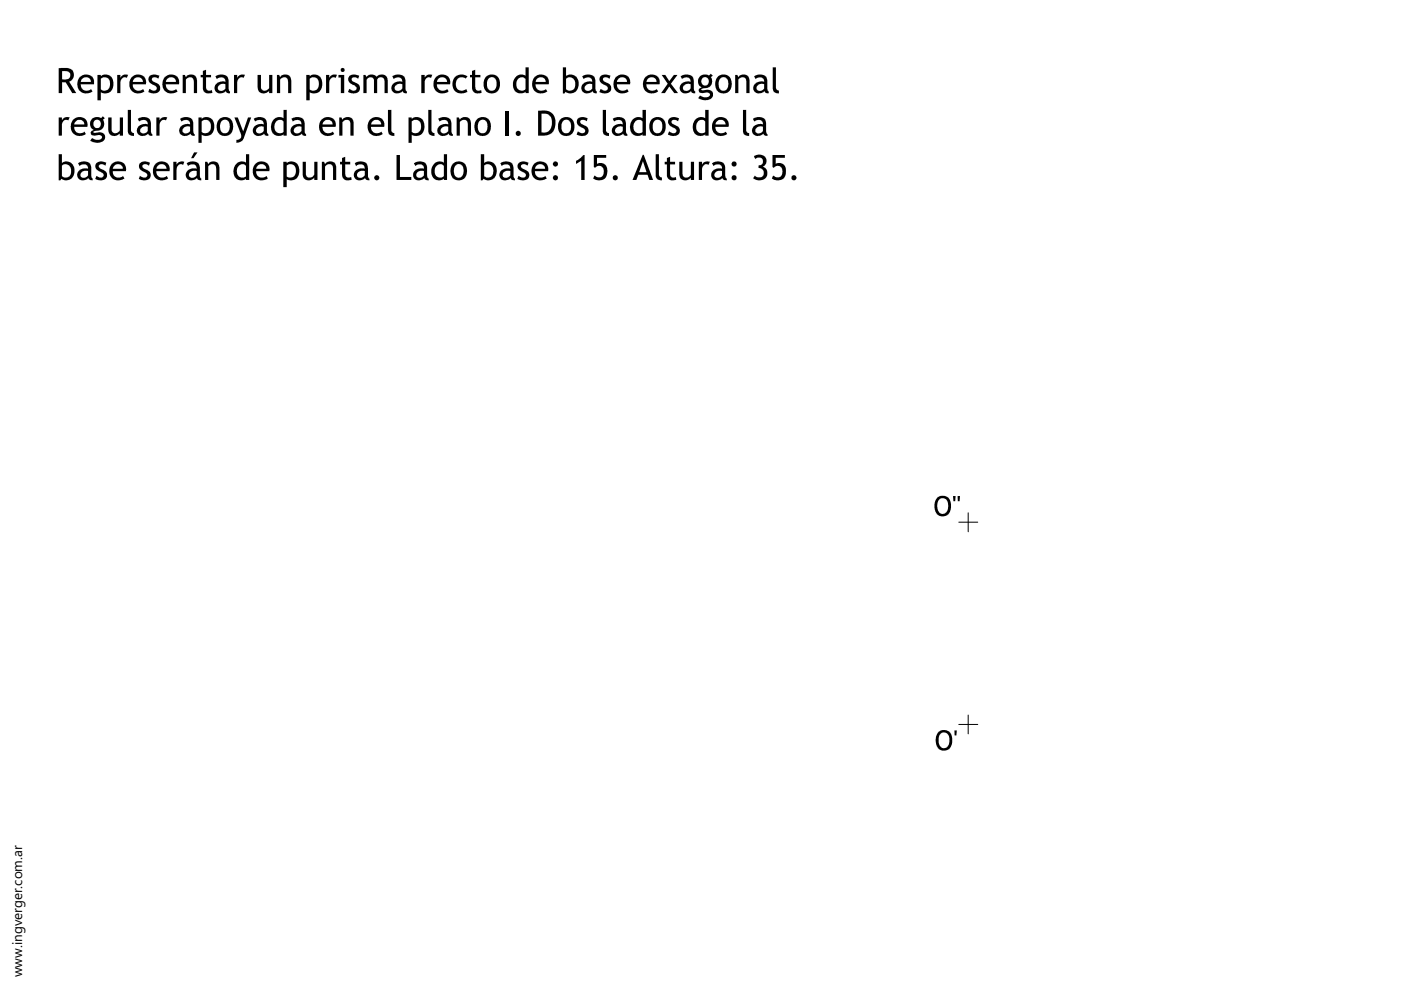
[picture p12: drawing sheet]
<svg xmlns="http://www.w3.org/2000/svg" width="297mm" height="210mm" viewBox="0 0 297 210" stroke-linecap="round" stroke-linejoin="round" font-family="sans-serif">
<defs><g id="words">
<text font-size="2.9" x="4.7" y="207.2" transform="rotate(-90 4.7 207.2)">www.ingverger.com.ar</text>
</g></defs>
<path d="M203.3 110.7h4M205.3 108.7v4M203.3 153.6h4M205.3 151.6v4" fill="none" stroke="#000" stroke-width=".21"/>
<g fill="#000">
<path d="M24.8 15.9h.7v.6l.6-.6 1.1-.1-.3 .7a.94 .94 0 0 0-1 .1 .94 .94 0 0 0-.4 .9v2.2h-.7zM31.7 16.1l.8-.3 1.3 .3-.2 .6-.3-.2a.6 .6 0 0 0-.8-.1 .6 .6 0 0 0-.2 .8l1.3 .6a1.18 1.18 0 0 1 .2 1.5 1.18 1.18 0 0 1-1.5 .5l-.8-.3 .2-.6 .2 .1a.69 .69 0 0 0 .9 .3 .69 .69 0 0 0 .4-.8l-.3-.3-.9-.5a1.04 1.04 0 0 1-.3-1.6zM38.7 15.9h.5l.2 .5 .4-.4 .4-.2h.8l.5 .5 .3 .7v2.7h-.7v-2.6a.86 .86 0 0 0-.8-.7 .86 .86 0 0 0-.9 .5v2.8h-.7zM43 15l.7-.2v1.1h1v.5h-1v1.9a.76 .76 0 0 0 .3 .9 .76 .76 0 0 0 .9-.1l.1 .6-.6 .1a1.14 1.14 0 0 1-1.4-1.2v-2.2h-.5v-.5h.5zM49.6 15.9h.7v.6l.6-.6 1-.1-.3 .7a.94 .94 0 0 0-.9 .1 .94 .94 0 0 0-.4 .9v2.2h-.7zM54.6 15.9h.7v2.4a.88 .88 0 0 0 .8 1 .88 .88 0 0 0 1-.7v-2.7h.6v3.8h-.6v-.5l-.6 .5-.7 .1a1.19 1.19 0 0 1-1.2-1.4zM58.7 15.9h.5l.2 .5 .3-.4 .5-.2h.8l.5 .5 .3 .7v2.7h-.7l-.1-2.6a.86 .86 0 0 0-.7-.7 .86 .86 0 0 0-.9 .5v2.8h-.7zM69.1 15.9h.7v.6l.6-.6 1.1-.1-.3 .7a.94 .94 0 0 0-1 .1 .94 .94 0 0 0-.4 .9v2.2h-.7zM74.1 16.1l.7-.3 1.4 .3-.3 .6-.6-.3a.5 .5 0 0 0-.7 .3 .5 .5 0 0 0 .4 .6l.5 .3a1.14 1.14 0 0 1 .8 1.5 1.14 1.14 0 0 1-1.5 .7l-1-.3 .2-.6 .3 .1a.69 .69 0 0 0 .8 .3 .69 .69 0 0 0 .5-.8l-1.3-.9a.99 .99 0 0 1-.2-1.5zM77 15.9h.5l.2 .4 .5-.4 .8-.1 .5 .1 .4 .4 .4-.4 .6-.1a1.18 1.18 0 0 1 1.3 1.4v2.5h-.7v-2.6a.79 .79 0 0 0-.7-.7 .79 .79 0 0 0-.8 .5v2.8h-.7v-2.7a.83 .83 0 0 0-.8-.6 .83 .83 0 0 0-.8 .5v2.8h-.7zM89.3 15.9h.7v.6l.6-.6 1.1-.1-.3 .7a.93 .93 0 0 0-1 .1 .93 .93 0 0 0-.4 .9v2.2h-.7zM96.4 16.5l.4-.4 .8-.3h.6l.9 .4-.3 .5-.9-.3-.7 .1-.3 .4-.3 .7 .1 .9 .4 .5 .4 .2h.6l.7-.3 .2 .6-1.3 .3-.7-.1-.6-.5-.5-1 .1-.9z"/>
<path d="M100.1 15l.7-.2v1.1h1.1v.5h-1.1v1.9a.79 .79 0 0 0 .3 .9 .79 .79 0 0 0 .9-.1l.1 .6-.6 .1a1.14 1.14 0 0 1-1.4-1.2v-2.2h-.4v-.5h.4zM127.3 16.1l.8-.3 1.3 .3-.2 .6-.3-.2a.58 .58 0 0 0-.8-.1 .58 .58 0 0 0-.1 .8l1.2 .6 .3 .5 .1 .3a1.29 1.29 0 0 1-1.9 1.1l-.6-.2 .2-.6 .3 .1a.69 .69 0 0 0 .8 .3 .69 .69 0 0 0 .4-.8l-.2-.3-1-.5a1.04 1.04 0 0 1-.3-1.6zM140.3 15.9h.8l.8 1.3 1-1.3h.7l-1.4 1.9 1.6 1.9h-.8l-1.1-1.4-.9 1.4h-.8l1.4-1.9zM155.9 15.9h.4l.2 .5 .5-.5 .9-.1 .8 .5 .2 .6v2.8h-.7v-2.3a.89 .89 0 0 0-.6-1 .89 .89 0 0 0-1.1 .5v2.8h-.6zM163.8 14.3h.7v4.3l.2 .4 .4 .2v.6l-.9-.2-.4-.7zM12.4 24.9h.7v.6l.6-.6h1.1l-.3 .6a.94 .94 0 0 0-1 .1 .94 .94 0 0 0-.4 1v2.2h-.7zM20.4 34.7l.9-.5 1.2 .3-.1 .7-.4-.3a.56 .56 0 0 0-.7-.1 .56 .56 0 0 0-.2 .8l1.2 .7 .4 .5a1.35 1.35 0 0 1-.6 1.3 1.35 1.35 0 0 1-1.5 0l-.4-.2 .2-.6 .7 .3a.61 .61 0 0 0 .9-.4 .61 .61 0 0 0-.6-.7l-.8-.5a1.03 1.03 0 0 1-.2-1.3zM22.9 24.9h.8v2.5a.88 .88 0 0 0 .7 .9 .88 .88 0 0 0 1-.7v-2.7h.7v3.9h-.7v-.6l-.6 .5-.7 .1a1.18 1.18 0 0 1-1.2-1.4zM27.1 23.3h.7v4.4l.2 .4 .4 .1v.6l-.9-.2-.4-.5zM29.6 34.7l.4-.4 .9-.1 .9 .3-.2 .7-.1-.1a.74 .74 0 0 0-.8-.3 .74 .74 0 0 0-.5 .6l.2 .3 1 .5a1.14 1.14 0 0 1 .5 1.4 1.14 1.14 0 0 1-1.5 .6l-1-.3 .3-.6 .6 .3a.63 .63 0 0 0 .9-.3 .63 .63 0 0 0-.6-.8l-.6-.4a1.07 1.07 0 0 1-.4-1.4zM33.1 24.9h.7v.6l.6-.6h1.1l-.3 .6a.94 .94 0 0 0-1 .1 .94 .94 0 0 0-.4 1v2.2h-.7zM36.7 34.3h.7v.6l.6-.6h.9h.2l-.3 .7a.93 .93 0 0 0-1 0 .93 .93 0 0 0-.4 1v2.2h-.7z"/>
<path d="M43.5 34.3h.4l.3 .5 .2-.4 .6-.2 .9 .1 .4 .4 .2 .7v2.8h-.7v-2.5a.89 .89 0 0 0-.6-.9 .89 .89 0 0 0-1 .5v2.9h-.7zM49.7 24.9h.7l1.2 3 1-3h.7l-1.8 4.7-.5 .5-.8 .2h-.1v-.7a.94 .94 0 0 0 1-.4 .94 .94 0 0 0-.1-1.1zM64.2 34.3h.7v2.5a.91 .91 0 0 0 .8 .9 .91 .91 0 0 0 .9-.7v-2.7h.7v3.9h-.7v-.6l-.3 .4-.6 .2-.9-.1-.5-.6zM68.2 34.3h.5l.2 .5 .3-.3 .6-.3 .6 .1 .6 .3 .3 .7v2.9h-.7v-2.4a.9 .9 0 0 0-.6-1 .9 .9 0 0 0-1.1 .5v2.9h-.7zM72.5 33.5l.7-.3v1.1h1.1v.6h-1.1v1.9a.79 .79 0 0 0 .4 .8 .79 .79 0 0 0 .9-.1v.6l-.8 .1a1.16 1.16 0 0 1-1.2-1.1v-2.2h-.4v-.6h.4zM71.9 24.9h.5l.2 .5 .4-.4 .4-.2 .8 .1 .5 .3 .3 .7v2.9h-.7v-2.4a.89 .89 0 0 0-.6-1 .89 .89 0 0 0-1.1 .5v2.9h-.7zM82.3 23.3h.7v4.5l.2 .3 .4 .1v.6l-.9-.2-.4-.6zM84.1 32.9h.7v4.6h2.4v.7h-3.1zM90.8 23.3h.7v4.4l.2 .4 .4 .1v.6l-.9-.2-.4-.5zM96.8 24.9h.5l.2 .5 .5-.5 .8-.1 .4 .1 .5 .4 .2 .7v2.8h-.7v-2.4a.89 .89 0 0 0-.6-1 .89 .89 0 0 0-1.1 .5v2.9h-.7zM107.2 23.5h.7v5.3h-.7zM109.9 34.6l.9-.4 1.3 .3-.3 .7-.3-.3a.56 .56 0 0 0-.9 0 .56 .56 0 0 0 .3 .9l.7 .4a1.14 1.14 0 0 1 .5 1.4 1.14 1.14 0 0 1-1.4 .6l-1-.3 .2-.6 .6 .3a.63 .63 0 0 0 1-.3 .63 .63 0 0 0-.6-.8l-.7-.5a.96 .96 0 0 1-.3-1.4z"/>
<path d="M122.4 25.3l.3-.3 .6-.2 1.3 .3-.2 .6-.4-.2a.59 .59 0 0 0-.6-.1 .59 .59 0 0 0-.3 .6l.9 .6a1.15 1.15 0 0 1 .7 1.5 1.15 1.15 0 0 1-1.5 .7l-.9-.3 .2-.6 .6 .3a.6 .6 0 0 0 .9-.3 .6 .6 0 0 0-.5-.8l-.7-.4a1.12 1.12 0 0 1-.4-1.4zM122.1 34.1l1-.6 .6-.6h.3v5.3h-.8v-4.1l-1.1 .7zM125.9 32.9h2.6v.6h-1.9v1.3l.4-.2 1 .1 .4 .3 .3 .7 .1 .8-.2 .9-.4 .5-.4 .2-1.1 .1-.9-.3 .2-.7 .7 .4 .9-.1 .3-.4 .1-.6-.1-.8-.4-.5h-.8l-.5 .4-.3-.2zM127.8 23.3h.7v4.5l.3 .4h.3v.6l-.9-.2-.4-.6zM139 32.7h.7v4.4l.2 .4 .4 .1v.6l-.8-.1-.5-.7zM141.4 33.5l.7-.3v1.1h1v.6h-1v1.9a.76 .76 0 0 0 .3 .8 .76 .76 0 0 0 .9-.1l.1 .6-.7 .1a1.17 1.17 0 0 1-1.3-1.1v-2.2h-.5v-.6h.5zM142 25.1l.6-.3 1.4 .3-.2 .6-.4-.2a.57 .57 0 0 0-.7-.1 .57 .57 0 0 0-.2 .7l.8 .5a1.16 1.16 0 0 1 .8 1.6 1.16 1.16 0 0 1-1.6 .6l-.9-.3 .3-.6 .6 .3a.62 .62 0 0 0 .9-.3 .62 .62 0 0 0-.6-.8l-.7-.5a1 1 0 0 1-.1-1.5zM144 34.3h.7v2.5a.91 .91 0 0 0 .8 .9 .91 .91 0 0 0 1-.7v-2.7h.7v3.9h-.7v-.6l-.4 .4-.6 .2h-.6l-.8-.6-.1-.5zM148.2 34.3h.6v.6l.6-.6 .4-.1 .7 .1-.3 .7a.91 .91 0 0 0-1 0 .91 .91 0 0 0-.4 1v2.2h-.6zM157.5 23.3h.7v4.4l.2 .4 .4 .1v.6l-.9-.2-.3-.5zM159.9 33.2l.6-.4h.7l.7 .2 .3 .3 .3 .6v.6l-.3 .5-.5 .3 .7 .5 .3 .6-.1 1-.9 .8h-1l-.8-.2-.2-.2 .4-.6a1.04 1.04 0 0 0 1.8-.1 1.04 1.04 0 0 0-1.1-1.5v-.5h.2a.87 .87 0 0 0 .7-1.3 .87 .87 0 0 0-1.5-.2l-.1 .1zM163.8 32.9h2.6v.6h-1.9v1.3l.4-.2 1 .1 .5 .5 .2 .6v1.2l-.6 .9-.6 .3h-.8l-.9-.3 .2-.7 .5 .3 .6 .1a1.33 1.33 0 0 0 .7-2.1l-.7-.3h-.5l-.5 .4-.2-.2z"/>
<path d="M202.1 105.2h.5l-.1 1.1h-.4zM203 105.2h.5v1.1h-.4zM202.4 154.9h.5l-.1 1h-.4z"/>
<path d="M12.4 14.4h1.9l.7 .2 .4 .3 .3 .7-.1 .8-.5 .7-.5 .2 1.6 2.4h-.9l-1.4-2.2-.7-.1v2.3h-.8zM13.2 15.1v1.7l.7 .1a.91 .91 0 0 0 1-1.1 .91 .91 0 0 0-1.2-.7z"/>
<path d="M16.8 16.5l.7-.6 1-.1 .9 .4 .5 .8v.9h-2.8l.1 .6a1.29 1.29 0 0 0 2.1 .4l.3 .5-.9 .4-1.1-.1-.8-.5-.3-.6-.1-.6 .1-.8zM17.6 16.6l-.3 .2-.2 .6h2.2a1.04 1.04 0 0 0-.6-1 1.04 1.04 0 0 0-1.1 .2z"/>
<path d="M20.7 15.9h.7v.3l.7-.4 .9 .1 .7 .5 .3 1.1v1.1l-.6 .8-1 .4-1-.3v1.8h-.7zM21.4 16.7v2.2l.5 .3 .8-.1 .5-.4 .1-1.2-.2-.7a1.14 1.14 0 0 0-1.7-.1z"/>
<path d="M27.8 16.5l1.1-.7 1.1 .1 .6 .5 .3 .6v.9h-2.7v.6l.4 .5 1 .2 .8-.3 .2 .5-.1 .1-1.4 .3-.7-.1-.5-.5-.5-.9v-.9zM28.5 16.7l-.3 .7h2.1v-.2a1.07 1.07 0 0 0-1.8-.5z"/>
<path d="M34.8 16.5l.8-.6 1-.1 .9 .4 .5 .8-.1 .9h-2.8l.2 .6a1.29 1.29 0 0 0 2 .4l.3 .5-.9 .4-1-.1-.6-.3-.6-.8-.1-.6 .1-.8zM35.6 16.6l-.3 .2-.1 .6h2.1a1.04 1.04 0 0 0-.6-1 1.04 1.04 0 0 0-1.1 .2z"/>
<path d="M45.7 16.2l.9-.4h.9l.6 .3 .4 .8v2l.3 .9a.76 .76 0 0 1-.9-.5l-.3 .3-.7 .2a1.22 1.22 0 0 1-1.4-1.1 1.22 1.22 0 0 1 1.1-1.3l1.2-.1a1 1 0 0 0-.7-.9 1 1 0 0 0-1 .3l-.1 .1zM46.6 18h-.1a.72 .72 0 0 0-.2 1.1 .72 .72 0 0 0 1.1 0l.4-.3v-1h-.6z"/>
<path d="M64.9 15.9h.8v.3l.6-.4 1 .1 .7 .5 .3 1.1-.1 1.1-.5 .8-1.1 .4-.9-.3v1.8h-.8zM65.7 16.7v2.3l.5 .2 .8-.1 .4-.4 .2-1.2-.2-.7a1.17 1.17 0 0 0-1.7-.1z"/>
<path d="M72.2 14.8a.45 .45 0 0 1 .9 0 .45 .45 0 0 1-.9 0zM71.8 15.9h1.2v3.8h-.7v-3.3h-.5z"/>
<path d="M83.2 16.1l.9-.3h.9l.6 .3 .4 .9v1.9l.3 .5v.4a.77 .77 0 0 1-1-.5l-.2 .3-.8 .2a1.23 1.23 0 0 1-1.3-1.2 1.23 1.23 0 0 1 1.2-1.3l.7-.1 .4 .2a1.01 1.01 0 0 0-.7-1 1.01 1.01 0 0 0-1.1 .4zM83.9 18.1a.7 .7 0 0 0-.1 1 .7 .7 0 0 0 1 0l.5-.3v-1h-.8z"/>
<path d="M92.4 16.4l.9-.6 1.1 .1 .8 .5 .3 .8-.1 .7h-2.8l.2 .6a1.28 1.28 0 0 0 2 .4l.3 .5-.9 .4-1.1-.1-.7-.5-.5-.8v-.9l.2-.7zM93 16.7l-.4 .7 2.2-.1a1.07 1.07 0 0 0-.7-.9 1.07 1.07 0 0 0-1.1 .3z"/>
<path d="M103.1 16.2l.7-.4h.8l.6 .2 .6 .7 .2 .7-.1 1.2-.3 .6-.5 .5-.7 .1-.7-.1-.6-.3-.4-.5-.2-.6v-.9l.2-.6zM103.7 16.6l-.4 .8v1.1l.5 .6 .5 .1a1.37 1.37 0 0 0 .9-1.9l-.4-.8-.7-.1z"/>
<path d="M109.3 16.4l.9-.6h.6l.6 .3v-1.8h.7v5.4h-.7v-.3l-.7 .4h-.7l-.9-.6-.3-.7v-1zM109.9 16.7l-.4 .6v.8l.1 .6 .7 .4a.92 .92 0 0 0 1.1-.2v-2.1a.99 .99 0 0 0-1.5-.1z"/>
<path d="M113.2 16.5l.7-.6 1-.1 .8 .3 .6 .8v1h-2.8l.2 .6a1.29 1.29 0 0 0 2 .4l.3 .5-.9 .4-1.1-.1-.7-.4-.5-1.2 .1-.9zM113.7 16.8l-.1 .6h2.1a1.06 1.06 0 0 0-.8-1 1.06 1.06 0 0 0-1.2 .4z"/>
<path d="M119.3 14.3h.7v1.8l.6-.3h.8l.6 .4 .6 .8 .1 1.1-.2 .7-.5 .7-.4 .2-.8 .1-.9-.4-.2 .4h-.4zM120 16.7v2.2a1.24 1.24 0 0 0 1.5 .1 1.24 1.24 0 0 0 .5-1.5l-.2-.5-.6-.5a1.11 1.11 0 0 0-1.2 .2z"/>
<path d="M123.4 16.2l1-.4h.8l.7 .3 .3 .8v2l.3 .9a.76 .76 0 0 1-.9-.5l-.3 .3-.6 .2a1.22 1.22 0 0 1-1.4-1.1 1.22 1.22 0 0 1 1.1-1.3l1.2-.1a1 1 0 0 0-.7-.9 1 1 0 0 0-1.1 .3l-.1 .1zM124.3 18a.72 .72 0 0 0-.2 1.1 .72 .72 0 0 0 1 0l.5-.3v-1h-.6z"/>
<path d="M130.6 16.4l1-.6h.8l.8 .5 .4 .7v.9h-2.8l.1 .6a1.29 1.29 0 0 0 2.1 .4l.3 .5-.9 .4-1.1-.1-.7-.5-.4-.6-.2-.8 .2-.8zM131.2 16.6l-.4 .8h2.1a1.04 1.04 0 0 0-.6-1 1.04 1.04 0 0 0-1.1 .2z"/>
<path d="M136.9 16.4l.9-.6h.9l.9 .6 .3 .7-.1 .8h-2.8l.2 .6a1.29 1.29 0 0 0 2 .4l.3 .5-.9 .4-1.1-.1-.7-.5-.4-.7-.1-.9 .2-.7zM137.5 16.6l-.3 .2-.1 .6h2.1a1.04 1.04 0 0 0-.6-1 1.04 1.04 0 0 0-1.1 .2z"/>
<path d="M144.3 16.2l.9-.4h.9l.6 .3 .4 .7v2.1l.3 .5v.4a.77 .77 0 0 1-.9-.5l-.5 .4-.5 .1a1.23 1.23 0 0 1-1.4-1.2 1.23 1.23 0 0 1 1.3-1.3l.6-.1 .4 .2a1.01 1.01 0 0 0-.7-1 1.01 1.01 0 0 0-1.1 .4zM144.9 18.2a.72 .72 0 0 0 .1 1 .72 .72 0 0 0 1-.1l.4-.3v-1h-.8z"/>
<path d="M152.2 16.2l.7-.4h.8l.6 .2 .6 .7 .3 .9-.1 .7-.4 .9-.4 .4-.8 .2-.7-.1-.9-.6-.3-1v-.6l.3-.8zM152.7 16.7l-.3 .8v.9l.3 .6 .5 .2a1.23 1.23 0 0 0 1.2-1.7l-.2-.7-.3-.3-.7-.1z"/>
<path d="M159.9 16.1l.9-.3h.9l.6 .3 .4 .8v2l.3 .9a.76 .76 0 0 1-.9-.5l-.3 .3-.7 .2a1.22 1.22 0 0 1-1.4-1.1 1.22 1.22 0 0 1 1.1-1.3l1.2-.1a1.01 1.01 0 0 0-.7-.9 1.01 1.01 0 0 0-1.1 .4zM160.7 18a.72 .72 0 0 0-.2 1.1 .72 .72 0 0 0 1.1 0l.4-.3v-1h-.6z"/>
<path d="M12.4 32.7h.7v1.9l.7-.4 .7 .1 .7 .3 .4 .6 .2 .6-.1 1-.4 .9-.5 .4-1 .1-.8-.3-.2 .3h-.4zM13.3 35l-.2 .1v2.3a1.22 1.22 0 0 0 1.5 0 1.22 1.22 0 0 0 .5-1.4l-.1-.4a1.16 1.16 0 0 0-1.7-.6z"/>
<path d="M15.5 25.4l.9-.5h1l.6 .3 .5 .8v.9h-2.8l.2 .8a1.29 1.29 0 0 0 2 .2l.3 .5-.9 .4h-1l-.8-.5-.4-.6-.1-.8 .1-.7zM16.1 25.7l-.4 .7h2.2a1.01 1.01 0 0 0-.7-1 1.01 1.01 0 0 0-1.1 .3z"/>
<path d="M16.6 34.6l.7-.3 .7-.1 .6 .1 .5 .4 .2 .7v1.9l.3 .9a.76 .76 0 0 1-.8-.5l-.5 .4-.5 .1a1.22 1.22 0 0 1-1.4-1.1 1.22 1.22 0 0 1 1.1-1.3l1.2-.1a.97 .97 0 0 0-.6-.9 .97 .97 0 0 0-1.1 .3l-.2 .1zM17.4 36.4a.73 .73 0 0 0-.2 1.1 .73 .73 0 0 0 1.1 0l.4-.3v-.9l-.8-.1z"/>
<path d="M19.6 25.1l.7-.3 1.2 .2 .3-.3 .4 .4-.4 .3 .3 1-.4 .9-.6 .4-.9 .1a.26 .26 0 0 0-.4 .1 .26 .26 0 0 0 .1 .3 .26 .26 0 0 0 .3 0l1.3-.1a1.1 1.1 0 0 1 .8 1.2 1.1 1.1 0 0 1-1.2 .9h-1.1l-.9-.4 .4-.5 1.1 .3a.65 .65 0 0 0 .8-.1 .65 .65 0 0 0 .1-.7l-.4-.2-.8 .1a.63 .63 0 0 1-.9-.1 .63 .63 0 0 1 0-.8l.5-.2-.6-.5-.2-.6 .1-.8zM19.7 26.2a.9 .9 0 0 0 1.8 0 .9 .9 0 0 0-1.8 0z"/>
<path d="M23.8 34.7l.8-.4h1.1l.8 .6 .3 .9-.1 .5h-2.8l.1 .6a1.27 1.27 0 0 0 2.1 .4l.3 .5-.8 .4h-1l-.8-.4-.4-.5-.2-1 .1-.8zM24.3 35l-.4 .8h2.1a1.01 1.01 0 0 0-.6-.9 1.01 1.01 0 0 0-1.1 .1z"/>
<path d="M29.2 25.2l.9-.4h.7l.6 .2 .4 .4 .2 .6v2l.3 .5v.3a.84 .84 0 0 1-.9-.5l-.3 .3-.7 .2a1.22 1.22 0 0 1-1.4-1 1.22 1.22 0 0 1 1.1-1.4l.6-.1 .6 .1a.99 .99 0 0 0-.7-1 .99 .99 0 0 0-1.1 .4zM30.1 27a.72 .72 0 0 0-.3 1.1 .72 .72 0 0 0 1.1 .1l.4-.4v-.9l-.5-.1z"/>
<path d="M32.9 34.8l.5-.4 .7-.2 .8 .1 .7 .4 .3 .7v.9h-2.8v.3l.6 .9 1 .1 .6-.3 .3 .6-.8 .3h-.8l-.7-.2-.4-.4-.4-.8-.1-.9zM33.5 35.1l-.4 .7h2.2v-.2a1.07 1.07 0 0 0-1.8-.5z"/>
<path d="M38.2 25.2l.9-.4h.7l.5 .2 .5 .4 .2 .6v1.9l.3 .6v.3a.84 .84 0 0 1-.9-.5l-.3 .3-.7 .2a1.22 1.22 0 0 1-1.4-1.1 1.22 1.22 0 0 1 1.1-1.3l1.2-.1a.97 .97 0 0 0-.6-.9 .97 .97 0 0 0-1 .3l-.2 .1zM39.1 27h-.1a.72 .72 0 0 0-.2 1.1 .72 .72 0 0 0 1.1 .1l.4-.4v-.9l-.5-.1z"/>
<path d="M39.6 34.6l.6-.3 .8-.1 .6 .1 .5 .4 .3 .7v2l.3 .5v.3a.77 .77 0 0 1-1-.5l-.3 .4-.7 .1a1.23 1.23 0 0 1-1.3-1.1 1.23 1.23 0 0 1 1.1-1.3l1.2-.1a.99 .99 0 0 0-.6-.9 .99 .99 0 0 0-1.1 .3l-.1 .1zM40.3 36.5a.69 .69 0 0 0-.1 1 .69 .69 0 0 0 .9 .1l.6-.4v-.9l-.8-.1zM41.1 32.3h.8l-.9 1.2h-.5z"/>
<path d="M42.1 24.9h.7v.3l.7-.4 .9 .1 .7 .6 .3 .9v1l-.3 .7-.4 .4-1 .3-.9-.3v1.8h-.7zM42.8 25.7v2.3l.5 .3 .9-.2 .4-.6 .1-1.1-.2-.6a1.22 1.22 0 0 0-1.7-.1z"/>
<path d="M46.4 25.4l.6-.5 1-.1 .6 .2 .5 .5 .3 .8v1.1l-.4 .9-.4 .3-.8 .2h-.6l-.5-.3-.5-.4-.2-.7-.1-.9zM47 25.6l-.3 .9v.9l.3 .6 .4 .3a1.25 1.25 0 0 0 1.3-1.7l-.1-.6-.4-.5-.7-.1z"/>
<path d="M50.3 34.6l.8-.4 .6 .1 .5 .2v-1.8h.6v5.5h-.6v-.3l-.6 .3h-.9l-.9-.7-.3-.7v-.9l.3-.7zM50.7 35.1l-.5 .7v.9l.3 .6 .6 .3h.6l.5-.2v-2.2a.96 .96 0 0 0-1.5-.1z"/>
<path d="M53.8 25.2l.9-.4h.6l.7 .2 .3 .3 .3 .8v1.9l.3 .5v.3a.85 .85 0 0 1-.9-.5l-.5 .4-.6 .1a1.23 1.23 0 0 1-1.3-1.2 1.23 1.23 0 0 1 1.3-1.3h.6l.4 .1a1 1 0 0 0-.7-1 1 1 0 0 0-1.1 .4zM54.5 27.1a.72 .72 0 0 0 0 1.1 .72 .72 0 0 0 1-.1l.4-.3v-.9l-.8-.1z"/>
<path d="M54.1 34.7l.8-.4h1.1l.9 .6 .2 .8v.6h-2.8l.1 .5a1.28 1.28 0 0 0 2.1 .5l.3 .5-1.1 .4-1-.1-.7-.5-.4-.8v-.9zM54.7 35l-.4 .8h2.2l-.1-.2a1.05 1.05 0 0 0-1.7-.6z"/>
<path d="M58.1 25.2l.9-.4 .7 .1 .4 .2v-1.8h.7v5.5h-.7v-.3l-.6 .3h-.8l-.6-.3-.3-.3-.3-.8-.1-.6 .2-.8zM58.5 25.8l-.3 .9 .1 1 .7 .5 .9-.1 .2-.1v-2.3l-.5-.3h-.5z"/>
<path d="M60.1 34.3h.7v.3l.8-.4 .8 .1 .8 .6 .3 1-.2 1.2-.5 .8-.9 .3h-.7l-.4-.3v1.8h-.7zM60.8 35.1v2.3l.9 .2 .7-.3 .3-.8-.1-1.2-.6-.4a1.12 1.12 0 0 0-1.2 .2z"/>
<path d="M61.8 25.2l.9-.4h.6l.7 .2 .3 .3 .3 .8v1.9l.3 .5v.3a.85 .85 0 0 1-.9-.5l-.5 .4-.6 .1a1.23 1.23 0 0 1-1.3-1.2 1.23 1.23 0 0 1 1.3-1.3h.6l.4 .1a1 1 0 0 0-.7-1 1 1 0 0 0-1.1 .4zM62.5 27.1a.72 .72 0 0 0 0 1.1 .72 .72 0 0 0 1-.1l.4-.3v-.9l-.8-.1z"/>
<path d="M68.2 25.4l.5-.5 .5-.1 1.1 .1 .6 .5 .3 .8v.7h-2.8l.1 .7 .3 .4 1 .3 .8-.4 .2 .6-.6 .3h-.8h-.5l-.8-.5-.4-.9-.1-.8 .3-.8zM68.7 25.7l-.3 .7h2.1v-.1a1.05 1.05 0 0 0-.7-.9 1.05 1.05 0 0 0-1.1 .3z"/>
<path d="M75.3 34.6l.7-.3 .7-.1 .6 .1 .5 .4 .2 .9v1.9l.3 .4v.3a.77 .77 0 0 1-.9-.5l-.4 .4-.6 .1a1.25 1.25 0 0 1-1.4-1.2 1.25 1.25 0 0 1 1.3-1.3l1 .1v-.2a1.03 1.03 0 0 0-.8-.8 1.03 1.03 0 0 0-1 .4zM75.9 36.5a.72 .72 0 0 0 0 1.1 .72 .72 0 0 0 1.1-.1l.3-.3v-.9l-.7-.1z"/>
<path d="M78.4 25.4l.6-.5 .5-.1 .8 .1 .9 .5 .3 .7-.1 .8h-2.7v.6l.4 .5 1 .3 .8-.4 .2 .6-.6 .3h-.8h-.5l-.8-.5-.4-.8-.1-.9zM79 25.7l-.3 .7h2.1a1.04 1.04 0 0 0-.7-1 1.04 1.04 0 0 0-1.1 .3z"/>
<path d="M86.6 24.9h.7v.3l.8-.4 .8 .1 .8 .6 .3 .7v1.2l-.6 1-.5 .3-.6 .1-1-.3v1.8h-.7zM87.3 25.7v2.3l.9 .3 .4-.1 .5-.5 .2-.7-.2-1.1-.6-.4a1.19 1.19 0 0 0-1.2 .2z"/>
<path d="M87.8 34.6l1-.4 .9 .1 .5 .3 .4 .8v1.8l.1 .5 .2 .2v.3a.77 .77 0 0 1-.9-.5l-.5 .4-.5 .1a1.24 1.24 0 0 1-1.4-1.2 1.24 1.24 0 0 1 1.3-1.3l1 .1a.91 .91 0 0 0-.5-.9 .91 .91 0 0 0-1 .1l-.3 .2zM88.5 36.5a.72 .72 0 0 0 0 1.1 .72 .72 0 0 0 1.1-.1l.3-.3v-.9l-.8-.1z"/>
<path d="M92 34.8l.3-.3 .7-.3 .8 .1 .3 .2v-1.8h.7v5.5h-.7v-.3l-.6 .3h-.9l-.7-.5-.4-.8-.1-.9zM92.5 35.2l-.3 .5v1.1l.3 .6 .6 .2h.5l.5-.2v-2.2a1.04 1.04 0 0 0-1.6 0z"/>
<path d="M92.9 25.2l.9-.4h.6l.7 .2 .4 .4 .2 .6v2l.3 .5v.3a.94 .94 0 0 1-.9-.5l-.3 .3-.7 .2a1.24 1.24 0 0 1-1.4-1.1 1.24 1.24 0 0 1 1.3-1.4h.7a.21 .21 0 0 0 .3 0 .21 .21 0 0 0 0-.3 1.06 1.06 0 0 0-1.8-.2zM93.8 27a.72 .72 0 0 0-.3 1.1 .72 .72 0 0 0 1.1 .1l.4-.4v-.9l-.5-.1z"/>
<path d="M95.9 34.9l.6-.5 .6-.2 .9 .1 .6 .4 .3 .7 .1 1.1-.1 .6-.6 .8-.6 .3h-.7l-.6-.2-.5-.4-.3-.6-.1-1zM96.8 34.9l-.4 .5-.2 1.1 .3 .8 .5 .3a1.27 1.27 0 0 0 1.3-1.7l-.2-.7-.4-.3-.5-.1z"/>
<path d="M101.2 25.2l.8-.4h.7l.7 .3 .5 .6 .2 .9-.1 .9-.3 .8-.6 .4-.7 .1h-.7l-.8-.7-.3-.7v-.9l.1-.6zM101.6 25.7l-.3 .8v.9l.3 .6 .6 .3a1.23 1.23 0 0 0 1.1-1.7v-.6l-.4-.5-.7-.1z"/>
<path d="M101.9 32.7h.8v1.9l.5-.3h.8l.6 .2 .6 .9 .1 .6-.1 1.1-.3 .5-.5 .5-1.1 .1-.8-.3-.2 .3h-.4zM102.7 35v2.4a1.22 1.22 0 0 0 1.4 0 1.22 1.22 0 0 0 .5-1.4l-.2-.6-.3-.4-.5-.2z"/>
<path d="M106.1 34.6l.6-.3 .8-.1 .6 .1 .5 .4 .3 .8v2l.3 .4v.3a.77 .77 0 0 1-1-.5l-.3 .4-.7 .1a1.25 1.25 0 0 1-1.3-1.2 1.25 1.25 0 0 1 1.3-1.3l1 .1v-.2a.99 .99 0 0 0-.8-.8 .99 .99 0 0 0-1 .4zM106.8 36.5a.74 .74 0 0 0 0 1.1 .74 .74 0 0 0 1.1-.1l.3-.3v-.9l-.8-.1z"/>
<path d="M114.1 23.5l1.5-.1 .8 .2 .7 .5 .5 .6 .2 .8-.2 1.6-.3 .7-.9 .7-.9 .3h-1.4zM114.8 24.1v4h1l.5-.3 .5-.7 .2-.6v-1.2l-.2-.6-.5-.4-.6-.2z"/>
<path d="M113.2 34.8l.7-.5 .8-.1 .9 .3 .4 .4 .2 .7v.7h-2.8l.1 .7 .5 .5 .9 .1 .7-.3 .3 .5-.1 .1-.7 .3h-.8l-.8-.2-.4-.4-.3-.6-.1-1zM113.8 35.1l-.4 .7h2.2a1.06 1.06 0 0 0-.7-.9 1.06 1.06 0 0 0-1.1 .2z"/>
<path d="M117.2 34.8a.55 .55 0 0 1 1.1 0 .55 .55 0 0 1-1.1 0zM117.2 37.7a.55 .55 0 0 1 1.1 0 .55 .55 0 0 1-1.1 0z"/>
<path d="M118.9 25.2l.7-.3 .8-.1 .5 .2 .6 .5 .3 .9v1l-.3 .7-.6 .6-1.3 .1-.9-.5-.3-.6-.1-.9 .1-.8zM119.5 25.5l-.4 .7-.1 1.1 .3 .7 .6 .3a1.36 1.36 0 0 0 1.1-2l-.4-.8-.7-.1z"/>
<path d="M129.9 25.2l.9-.4h.6l.7 .2 .4 .4 .2 .6v2l.3 .5v.3a.85 .85 0 0 1-.9-.5l-.5 .4-.6 .1a1.23 1.23 0 0 1-1.3-1.2 1.23 1.23 0 0 1 1.3-1.3h.6l.4 .1a1 1 0 0 0-.7-1 1 1 0 0 0-1.1 .4zM130.6 27.1a.72 .72 0 0 0 0 1.1 .72 .72 0 0 0 1 0l.4-.4v-.9l-.8-.1z"/>
<path d="M134.2 25.2l.9-.4 .7 .1 .4 .2v-1.8h.7v5.5h-.7v-.3l-.6 .3h-.8l-.5-.2-.4-.4-.3-.6v-.8l.1-.8zM134.7 25.7l-.4 .7v.9l.4 .7 .6 .3 .9-.3v-2.2a1.02 1.02 0 0 0-1.5-.1z"/>
<path d="M138.2 25.2l.7-.3 .8-.1 .6 .2 .6 .7 .2 .6v1.4l-.4 .6-.5 .4-1.3 .1-.7-.4-.3-.4-.2-1.6 .1-.6zM138.8 25.6l-.4 .6v1.3l.3 .5 .7 .3a1.36 1.36 0 0 0 1-2l-.4-.8-.7-.1z"/>
<path d="M136.3 32.8h.2l2 5.4h-.8l-.4-1.1h-2l-.4 1.1h-.8zM136.3 34.2l-.8 2.3h1.6z"/>
<path d="M148.4 16.2l.7-.4h.7l.5 .2 .4-.4 .4 .5-.4 .3 .3 .9-.4 1-.6 .3-.9 .2a.26 .26 0 0 0-.4 .1 .26 .26 0 0 0 .1 .3 .26 .26 0 0 0 .3-.1h1.3a1.1 1.1 0 0 1 .8 1.2 1.1 1.1 0 0 1-1.2 .9h-1.1l-.9-.4 .4-.6 1.1 .4a.65 .65 0 0 0 .8-.1 .65 .65 0 0 0 .1-.8l-.4-.1-.8 .1a.63 .63 0 0 1-.8-.1 .63 .63 0 0 1-.1-.8l.5-.2-.6-.5-.2-.6v-.6zM149 16.5a.88 .88 0 0 0-.2 1.3 .88 .88 0 0 0 1.4 0v-.1a.86 .86 0 0 0-.1-1.1 .86 .86 0 0 0-1.1-.1z"/>
<path d="M147.5 25.2l.9-.4 .7 .1 .4 .2v-1.8h.7v5.5h-.7v-.3l-.6 .3h-.8l-.5-.2-.4-.4-.3-.8v-.9l.3-.8zM148 25.7l-.3 .6-.1 1 .4 .7 .6 .3 .9-.3v-2.2a1.02 1.02 0 0 0-1.5-.1z"/>
<path d="M151 34.6l1-.4 .9 .1 .5 .3 .4 .8v1.8l.1 .5 .2 .2v.3a.77 .77 0 0 1-.9-.5l-.4 .3-.6 .2a1.24 1.24 0 0 1-1.4-1.2 1.24 1.24 0 0 1 1.3-1.3l1 .1a.91 .91 0 0 0-.5-.9 .91 .91 0 0 0-1 .1l-.3 .2zM151.8 36.4v.1a.7 .7 0 0 0-.2 1 .7 .7 0 0 0 1 .1l.5-.4v-.9l-.8-.1z"/>
<path d="M151.5 25.4l.8-.5h1.2l.6 .5 .4 .8v.7h-2.8l.1 .8a1.33 1.33 0 0 0 2.1 .2l.3 .5-.9 .4h-1.1l-.8-.5-.4-.9v-.9l.2-.7zM152.1 25.7l-.4 .7h2.1v-.1a1.07 1.07 0 0 0-1.7-.6z"/>
<path d="M155.1 34.8a.55 .55 0 0 1 1.1 0 .55 .55 0 0 1-1.1 0zM155.1 37.7a.55 .55 0 0 1 1.1 0 .55 .55 0 0 1-1.1 0z"/>
<path d="M159.6 25.2l1-.4h.6l.6 .2 .4 .4 .2 .6v2l.3 .5v.3a.84 .84 0 0 1-.9-.5l-.3 .3-.6 .2a1.22 1.22 0 0 1-1.5-1 1.22 1.22 0 0 1 1.2-1.4l.6-.1 .6 .1a.99 .99 0 0 0-.7-1 .99 .99 0 0 0-1.2 .4zM160.5 27a.72 .72 0 0 0-.2 1.1 .72 .72 0 0 0 1 .1l.5-.4v-.9l-.6-.1z"/>
<path d="M198.7 105.6l.7-.5h.8l.7 .3 .5 .6 .2 .9v1.1l-.4 .9-.5 .4-.6 .2-.7-.1-.5-.2-.4-.5-.3-.7-.1-1.1 .2-.8zM199.3 105.8l-.5 .9v1.3l.5 .9 .5 .1 .5-.1 .6-.7 .1-.7v-1l-.3-.5-.5-.3z"/>
<path d="M198.8 155.4l.8-.6h.8l.8 .3 .5 .6 .2 .7-.1 1.3-.2 .6-.6 .6-.6 .2h-.6l-.6-.2-.4-.5-.3-.7-.1-1zM199.4 155.6l-.4 .8 .1 1.5 .5 .6 .8 .1 .3-.1 .5-.6 .1-.6-.1-1.2-.3-.5-.4-.3h-.6z"/>
<circle cx="79.9" cy="37.7" r=".54"/>
<circle cx="109.9" cy="28.3" r=".55"/>
<circle cx="130.5" cy="37.7" r=".55"/>
<circle cx="168.3" cy="37.7" r=".54"/>
</g>
<use href="#words"/>
</svg>
